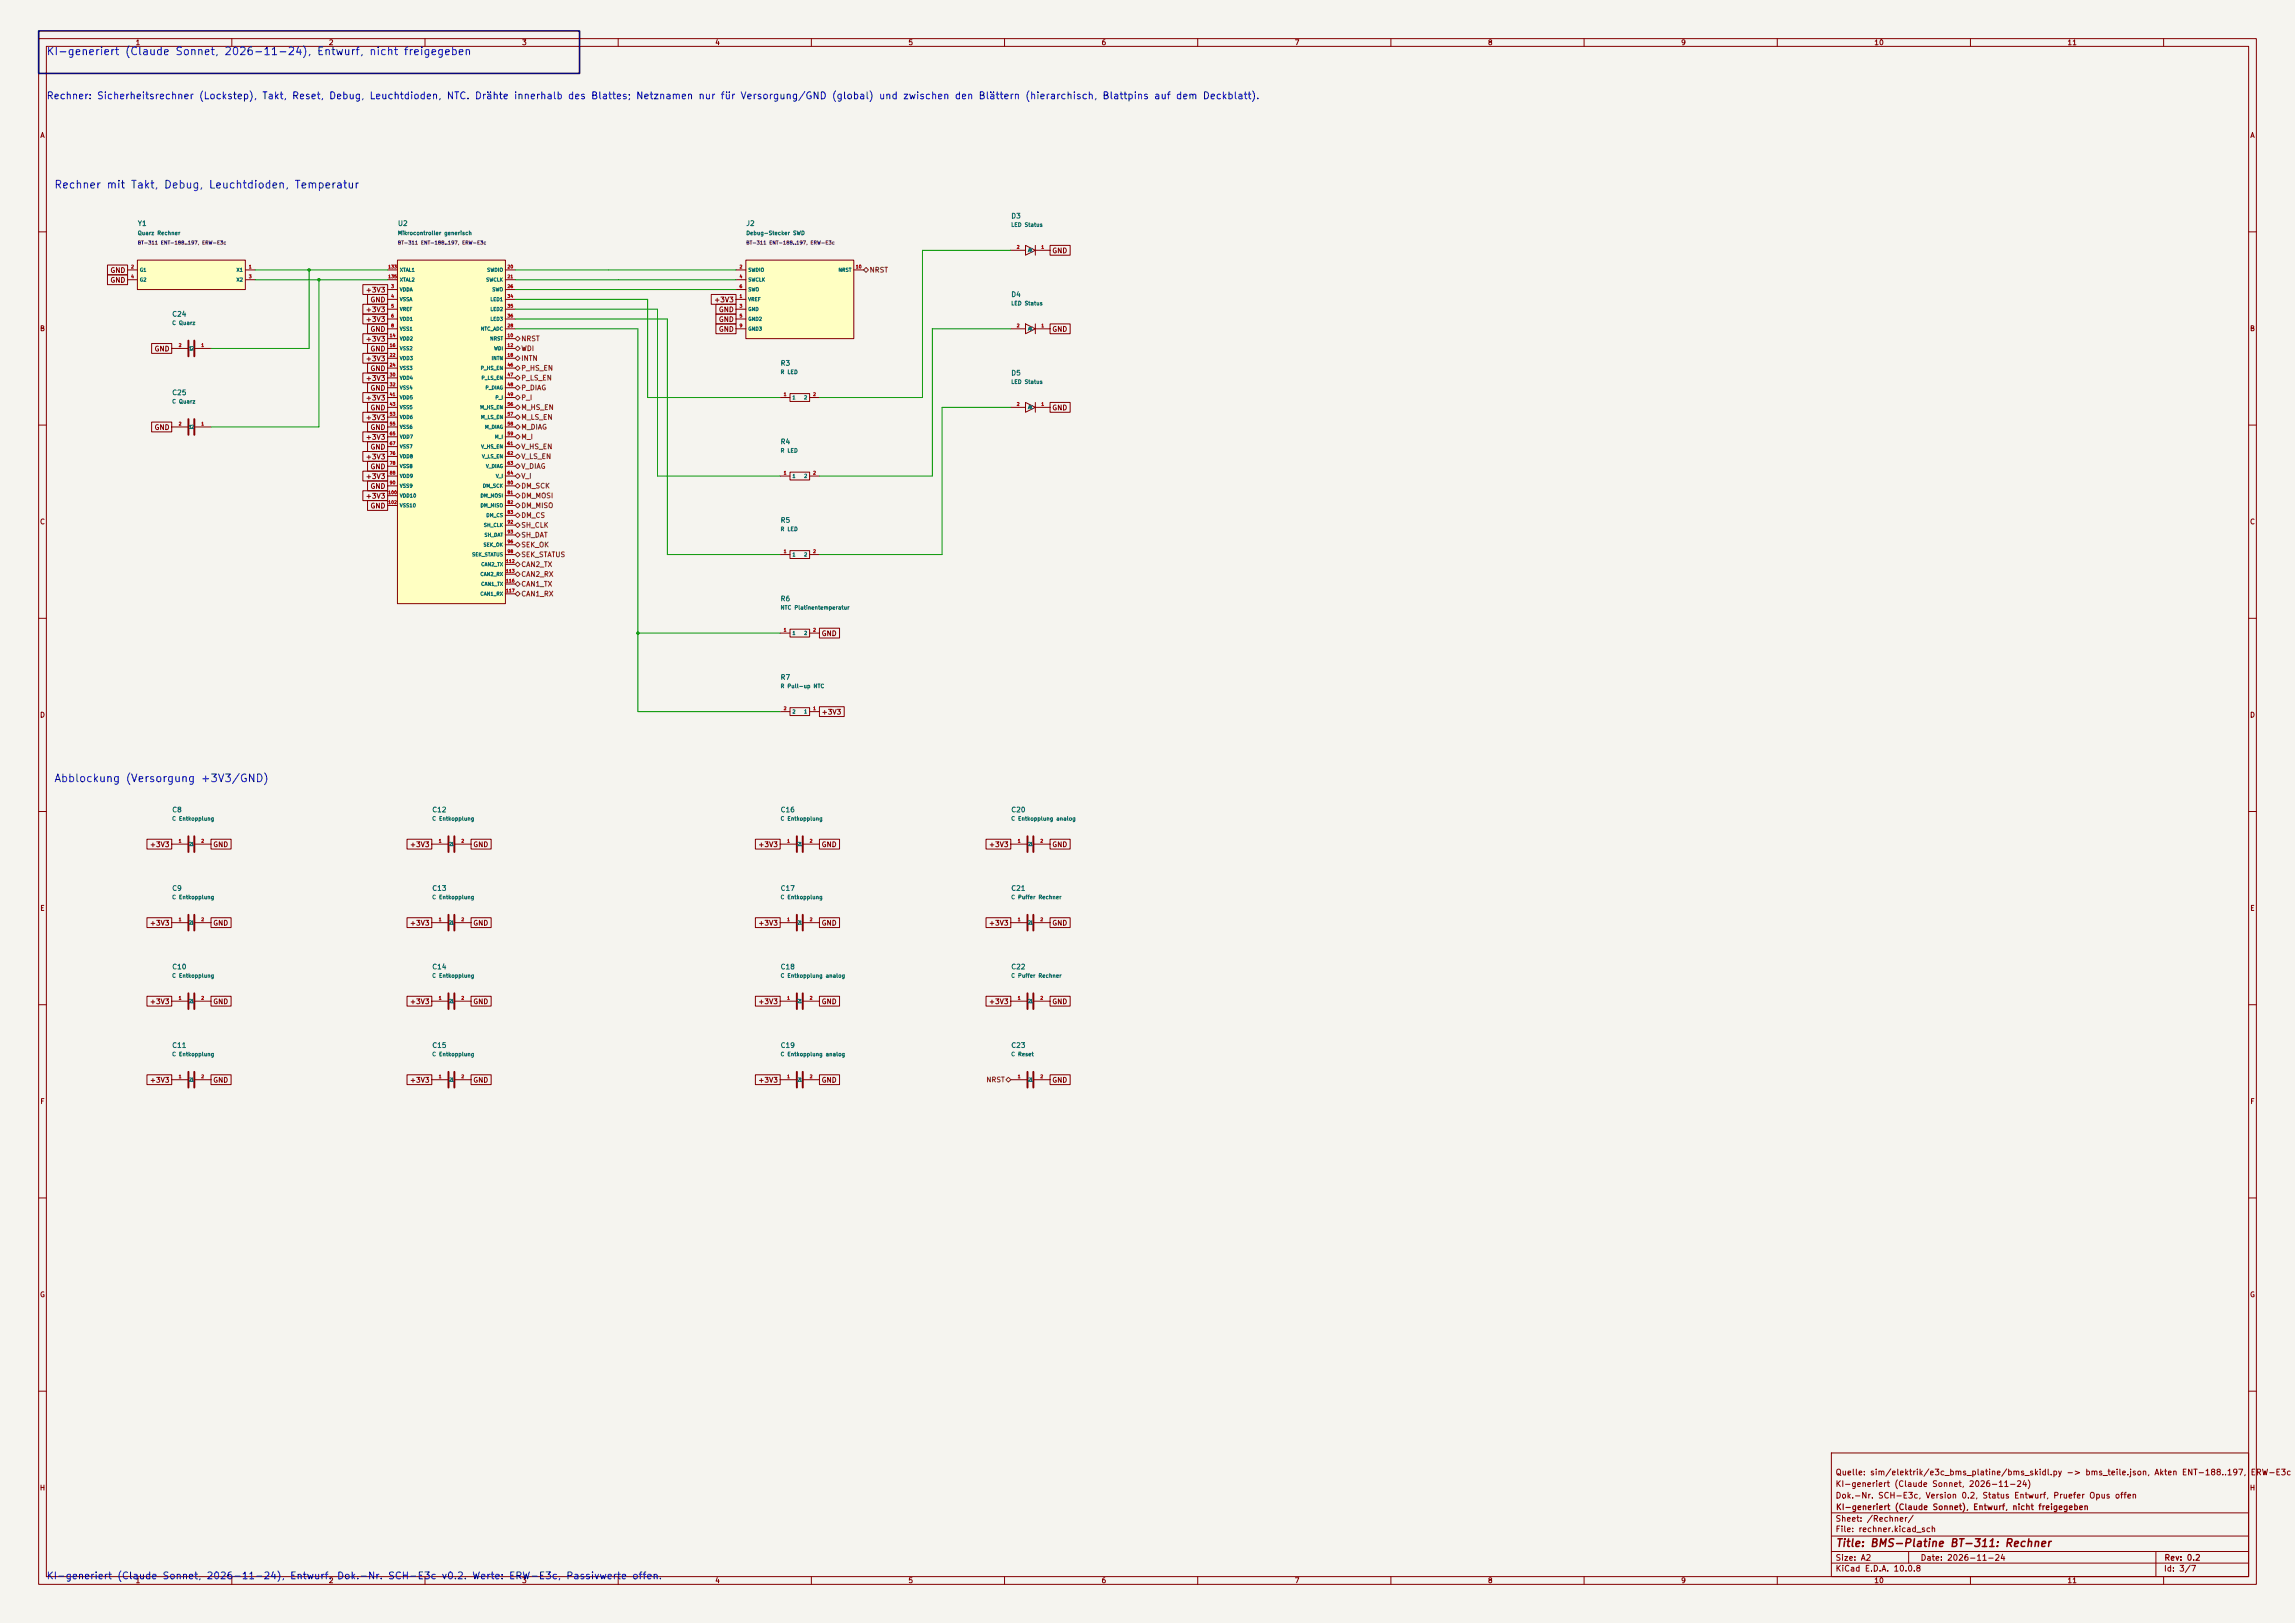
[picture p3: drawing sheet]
<svg xmlns="http://www.w3.org/2000/svg" width="594mm" height="420mm" viewBox="0 0 594 420" stroke-linecap="round" stroke-linejoin="round" font-family="sans-serif">
<defs><g id="words">
<g font-size="2" fill="#0000c2">
<text x="11.9" y="14.8">KI-generiert (Claude Sonnet, 2026-11-24), Entwurf, nicht freigegeben</text>
<text x="13.9" y="49.3">Rechner mit Takt, Debug, Leuchtdioden, Temperatur</text>
<text x="13.9" y="202.9">Abblockung (Versorgung +3V3/GND)</text>
</g>
<text font-size="2" fill="#840000" x="475" y="400.8">Title: BMS-Platine BT-311: Rechner</text>
<g font-size="1.8" fill="#0000c2">
<text x="11.9" y="26.1">Rechner: Sicherheitsrechner (Lockstep), Takt, Reset, Debug, Leuchtdioden, NTC. Drähte innerhalb des Blattes; Netznamen nur für Versorgung/GND (global) und zwischen den Blättern (hierarchisch, Blattpins auf dem Deckblatt).</text>
<text x="11.9" y="409.1">KI-generiert (Claude Sonnet, 2026-11-24), Entwurf. Dok.-Nr. SCH-E3c v0.2. Werte: ERW-E3c, Passivwerte offen.</text>
</g>
<g font-size="1.5" fill="#840000">
<text x="475" y="382.1">Quelle: sim/elektrik/e3c_bms_platine/bms_skidl.py -&gt; bms_teile.json, Akten ENT-188..197,</text>
<text x="582.4" y="382.1">ERW-E3c</text>
<text x="475" y="388.1">Dok.-Nr. SCH-E3c, Version 0.2, Status Entwurf, Pruefer Opus offen</text>
<text x="475" y="385.1">KI-generiert (Claude Sonnet, 2026-11-24)</text>
<text x="475" y="394.1">Sheet: /Rechner/</text>
<text x="475.1" y="391.1">KI-generiert (Claude Sonnet), Entwurf, nicht freigegeben</text>
<text x="475" y="396.8">File: rechner.kicad_sch</text>
<text x="475" y="407">KiCad E.D.A. 10.0.8</text>
<text x="475" y="404.2">Size: A2</text>
<text x="497" y="404.2">Date: 2026-11-24</text>
<text x="560" y="407">Id: 3/7</text>
<text x="560.1" y="404.2">Rev: 0.2</text>
</g>
<g font-size="1.3" fill="#840000">
<text x="35" y="12">1</text>
<text x="85" y="12">2</text>
<text x="135" y="12">3</text>
<text x="185" y="12">4</text>
<text x="235" y="12">5</text>
<text x="285" y="12">6</text>
<text x="335" y="12">7</text>
<text x="385" y="12">8</text>
<text x="435" y="12">9</text>
<text x="485" y="12">10</text>
<text x="535" y="12">11</text>
<text x="10.3" y="36">A</text>
<text x="582.3" y="36">A</text>
<text x="272.2" y="65.8">GND</text>
<text x="28.4" y="70.9">GND</text>
<text x="28.4" y="73.4">GND</text>
<text x="94.5" y="76">+3V3</text>
<text x="94.5" y="83.6">+3V3</text>
<text x="94.5" y="81.1">+3V3</text>
<text x="95.8" y="78.5">GND</text>
<text x="184.7" y="78.5">+3V3</text>
<text x="185.9" y="81.1">GND</text>
<text x="185.9" y="83.6">GND</text>
<text x="10.2" y="86">B</text>
<text x="94.5" y="88.7">+3V3</text>
<text x="95.8" y="86.1">GND</text>
<text x="185.9" y="86.1">GND</text>
<text x="272.2" y="86.1">GND</text>
<text x="582.2" y="86">B</text>
<text x="39.9" y="91.2">GND</text>
<text x="94.5" y="93.8">+3V3</text>
<text x="95.8" y="91.2">GND</text>
<text x="94.5" y="98.8">+3V3</text>
<text x="95.8" y="101.4">GND</text>
<text x="95.8" y="96.3">GND</text>
<text x="94.5" y="103.9">+3V3</text>
<text x="95.8" y="106.5">GND</text>
<text x="272.2" y="106.5">GND</text>
<text x="39.9" y="111.5">GND</text>
<text x="94.5" y="109">+3V3</text>
<text x="95.8" y="111.5">GND</text>
<text x="94.5" y="119.2">+3V3</text>
<text x="94.5" y="114.1">+3V3</text>
<text x="95.8" y="116.6">GND</text>
<text x="94.5" y="124.2">+3V3</text>
<text x="95.8" y="121.7">GND</text>
<text x="94.5" y="129.3">+3V3</text>
<text x="95.8" y="126.8">GND</text>
<text x="95.8" y="131.9">GND</text>
<text x="10.2" y="136">C</text>
<text x="582.2" y="136">C</text>
<text x="212.5" y="164.9">GND</text>
<text x="10.2" y="186">D</text>
<text x="212.5" y="185.2">+3V3</text>
<text x="582.2" y="186">D</text>
<text x="38.7" y="219.5">+3V3</text>
<text x="55.1" y="219.5">GND</text>
<text x="106" y="219.5">+3V3</text>
<text x="122.4" y="219.5">GND</text>
<text x="196.1" y="219.5">+3V3</text>
<text x="212.5" y="219.5">GND</text>
<text x="255.8" y="219.5">+3V3</text>
<text x="272.2" y="219.5">GND</text>
<text x="10.3" y="236">E</text>
<text x="38.7" y="239.8">+3V3</text>
<text x="55.1" y="239.8">GND</text>
<text x="106" y="239.8">+3V3</text>
<text x="122.4" y="239.8">GND</text>
<text x="196.1" y="239.8">+3V3</text>
<text x="212.5" y="239.8">GND</text>
<text x="255.8" y="239.8">+3V3</text>
<text x="272.2" y="239.8">GND</text>
<text x="582.3" y="236">E</text>
<text x="38.7" y="260.1">+3V3</text>
<text x="55.1" y="260.1">GND</text>
<text x="106" y="260.1">+3V3</text>
<text x="122.4" y="260.1">GND</text>
<text x="196.1" y="260.1">+3V3</text>
<text x="212.5" y="260.1">GND</text>
<text x="255.8" y="260.1">+3V3</text>
<text x="272.2" y="260.1">GND</text>
<text x="38.7" y="280.5">+3V3</text>
<text x="55.1" y="280.5">GND</text>
<text x="106" y="280.5">+3V3</text>
<text x="122.4" y="280.5">GND</text>
<text x="196.1" y="280.5">+3V3</text>
<text x="212.5" y="280.5">GND</text>
<text x="272.2" y="280.5">GND</text>
<text x="10.3" y="286">F</text>
<text x="582.3" y="286">F</text>
<text x="10.2" y="336">G</text>
<text x="582.2" y="336">G</text>
<text x="10.2" y="386">H</text>
<text x="582.2" y="386">H</text>
<text x="35" y="410">1</text>
<text x="85" y="410">2</text>
<text x="135" y="410">3</text>
<text x="185" y="410">4</text>
<text x="235" y="410">5</text>
<text x="285" y="410">6</text>
<text x="335" y="410">7</text>
<text x="385" y="410">8</text>
<text x="435" y="410">9</text>
<text x="485" y="410">10</text>
<text x="535" y="410">11</text>
</g>
<g font-size="1.3" fill="#006464">
<text x="35.5" y="58.8">Y1</text>
<text x="102.9" y="58.8">U2</text>
<text x="193" y="58.8">J2</text>
<text x="261.6" y="56.8">D3</text>
<text x="261.6" y="77.2">D4</text>
<text x="44.4" y="82.2">C24</text>
<text x="201.9" y="94.9">R3</text>
<text x="261.6" y="97.5">D5</text>
<text x="44.4" y="102.6">C25</text>
<text x="201.9" y="115.3">R4</text>
<text x="201.9" y="135.6">R5</text>
<text x="201.9" y="155.9">R6</text>
<text x="201.9" y="176.2">R7</text>
<text x="44.4" y="210.5">C8</text>
<text x="111.7" y="210.5">C12</text>
<text x="201.9" y="210.5">C16</text>
<text x="261.6" y="210.5">C20</text>
<text x="44.4" y="230.8">C9</text>
<text x="111.7" y="230.8">C13</text>
<text x="201.9" y="230.8">C17</text>
<text x="261.6" y="230.8">C21</text>
<text x="44.4" y="251.1">C10</text>
<text x="111.7" y="251.1">C14</text>
<text x="201.9" y="251.1">C18</text>
<text x="261.6" y="251.1">C22</text>
<text x="44.4" y="271.5">C11</text>
<text x="111.7" y="271.5">C15</text>
<text x="201.9" y="271.5">C19</text>
<text x="261.6" y="271.5">C23</text>
</g>
<g font-size="1.3" fill="#725600">
<text x="225" y="70.8">NRST</text>
<text x="134.8" y="88.6">NRST</text>
<text x="134.8" y="93.7">INTN</text>
<text x="134.8" y="91.1">WDI</text>
<text x="134.8" y="101.3">P_DIAG</text>
<text x="134.8" y="98.8">P_LS_EN</text>
<text x="134.8" y="96.2">P_HS_EN</text>
<text x="134.8" y="106.4">M_HS_EN</text>
<text x="134.8" y="103.8">P_I</text>
<text x="134.8" y="114">M_I</text>
<text x="134.8" y="111.5">M_DIAG</text>
<text x="134.8" y="108.9">M_LS_EN</text>
<text x="134.8" y="119.1">V_LS_EN</text>
<text x="134.8" y="116.5">V_HS_EN</text>
<text x="134.8" y="124.2">V_I</text>
<text x="134.8" y="121.6">V_DIAG</text>
<text x="134.8" y="126.7">DM_SCK</text>
<text x="134.8" y="129.2">DM_MOSI</text>
<text x="134.8" y="131.8">DM_MISO</text>
<text x="134.8" y="136.9">SH_CLK</text>
<text x="134.8" y="134.3">DM_CS</text>
<text x="134.8" y="141.9">SEK_OK</text>
<text x="134.8" y="139.4">SH_DAT</text>
<text x="134.8" y="147">CAN2_TX</text>
<text x="134.8" y="149.6">CAN2_RX</text>
<text x="134.8" y="144.5">SEK_STATUS</text>
<text x="134.8" y="152.1">CAN1_TX</text>
<text x="134.8" y="154.6">CAN1_RX</text>
<text x="255.2" y="280.4">NRST</text>
</g>
<g font-size="1" fill="#006464">
<text x="261.6" y="58.9">LED Status</text>
<text x="35.5" y="61.1">Quarz Rechner</text>
<text x="102.9" y="61.1">Mikrocontroller generisch</text>
<text x="193" y="61.1">Debug-Stecker SWD</text>
<text x="261.6" y="79.2">LED Status</text>
<text x="44.4" y="84.3">C Quarz</text>
<text x="201.9" y="97">R LED</text>
<text x="261.6" y="99.6">LED Status</text>
<text x="44.4" y="104.6">C Quarz</text>
<text x="201.9" y="117.3">R LED</text>
<text x="201.9" y="137.7">R LED</text>
<text x="201.9" y="158">NTC Platinentemperatur</text>
<text x="201.9" y="178.3">R Pull-up NTC</text>
<text x="44.4" y="212.6">C Entkopplung</text>
<text x="111.7" y="212.6">C Entkopplung</text>
<text x="201.9" y="212.6">C Entkopplung</text>
<text x="261.6" y="212.6">C Entkopplung analog</text>
<text x="44.4" y="232.9">C Entkopplung</text>
<text x="111.7" y="232.9">C Entkopplung</text>
<text x="201.9" y="232.9">C Entkopplung</text>
<text x="261.6" y="232.9">C Puffer Rechner</text>
<text x="44.4" y="253.2">C Entkopplung</text>
<text x="111.7" y="253.2">C Entkopplung</text>
<text x="201.9" y="253.2">C Entkopplung analog</text>
<text x="261.6" y="253.2">C Puffer Rechner</text>
<text x="44.4" y="273.6">C Entkopplung</text>
<text x="111.7" y="273.6">C Entkopplung</text>
<text x="201.9" y="273.6">C Entkopplung analog</text>
<text x="261.6" y="273.6">C Reset</text>
</g>
<g font-size=".9" fill="#840084">
<text x="35.5" y="63.5">BT-311 ENT-188..197, ERW-E3c</text>
<text x="102.9" y="63.5">BT-311 ENT-188..197, ERW-E3c</text>
<text x="193" y="63.5">BT-311 ENT-188..197, ERW-E3c</text>
</g>
<g font-size=".9" fill="#006464">
<text x="265.9" y="65.5">A</text>
<text x="266.4" y="65.5">K</text>
<text x="36.1" y="70.5">G1</text>
<text x="61.1" y="70.5">X1</text>
<text x="103.4" y="70.5">XTAL1</text>
<text x="126" y="70.5">SWDIO</text>
<text x="193.6" y="70.5">SWDIO</text>
<text x="216.9" y="70.5">NRST</text>
<text x="36.1" y="73.1">G2</text>
<text x="61.1" y="73.1">X2</text>
<text x="103.4" y="75.6">VDDA</text>
<text x="103.4" y="73.1">XTAL2</text>
<text x="125.7" y="73.1">SWCLK</text>
<text x="127.3" y="75.6">SWO</text>
<text x="193.6" y="73.1">SWCLK</text>
<text x="193.6" y="75.6">SWO</text>
<text x="103.4" y="78.2">VSSA</text>
<text x="103.4" y="80.7">VREF</text>
<text x="103.4" y="83.2">VDD1</text>
<text x="126.8" y="78.2">LED1</text>
<text x="126.8" y="80.7">LED2</text>
<text x="126.8" y="83.2">LED3</text>
<text x="193.6" y="78.2">VREF</text>
<text x="193.6" y="80.7">GND</text>
<text x="193.6" y="83.2">GND2</text>
<text x="103.4" y="85.8">VSS1</text>
<text x="103.4" y="88.3">VDD2</text>
<text x="124.3" y="85.8">NTC_ADC</text>
<text x="126.7" y="88.3">NRST</text>
<text x="193.6" y="85.8">GND3</text>
<text x="265.9" y="85.8">A</text>
<text x="266.4" y="85.8">K</text>
<text x="48.7" y="90.9">1</text>
<text x="49.3" y="90.9">2</text>
<text x="103.4" y="90.9">VSS2</text>
<text x="103.4" y="93.4">VDD3</text>
<text x="103.4" y="95.9">VSS3</text>
<text x="124.3" y="95.9">P_HS_EN</text>
<text x="127.1" y="93.4">INTN</text>
<text x="127.8" y="90.9">WDI</text>
<text x="103.4" y="98.5">VDD4</text>
<text x="103.4" y="101">VSS4</text>
<text x="124.5" y="98.5">P_LS_EN</text>
<text x="125.5" y="101">P_DIAG</text>
<text x="103.4" y="103.6">VDD5</text>
<text x="103.4" y="106.1">VSS5</text>
<text x="124.2" y="106.1">M_HS_EN</text>
<text x="128.1" y="103.6">P_I</text>
<text x="205" y="103.6">1</text>
<text x="208" y="103.6">2</text>
<text x="265.9" y="106.1">A</text>
<text x="266.4" y="106.1">K</text>
<text x="48.7" y="111.2">1</text>
<text x="49.3" y="111.2">2</text>
<text x="103.4" y="108.6">VDD6</text>
<text x="103.4" y="111.2">VSS6</text>
<text x="103.4" y="113.7">VDD7</text>
<text x="124.4" y="108.6">M_LS_EN</text>
<text x="125.4" y="111.2">M_DIAG</text>
<text x="128" y="113.7">M_I</text>
<text x="103.4" y="116.3">VSS7</text>
<text x="103.4" y="118.8">VDD8</text>
<text x="124.4" y="116.3">V_HS_EN</text>
<text x="124.6" y="118.8">V_LS_EN</text>
<text x="103.4" y="121.3">VSS8</text>
<text x="103.4" y="123.9">VDD9</text>
<text x="125.7" y="121.3">V_DIAG</text>
<text x="128.2" y="123.9">V_I</text>
<text x="205" y="123.9">1</text>
<text x="208" y="123.9">2</text>
<text x="103.4" y="126.4">VSS9</text>
<text x="103.4" y="129">VDD10</text>
<text x="103.4" y="131.5">VSS10</text>
<text x="124.2" y="129">DM_MOSI</text>
<text x="124.2" y="131.5">DM_MISO</text>
<text x="124.8" y="126.4">DM_SCK</text>
<text x="125.1" y="136.6">SH_CLK</text>
<text x="125.7" y="134">DM_CS</text>
<text x="125" y="141.7">SEK_OK</text>
<text x="125.3" y="139.1">SH_DAT</text>
<text x="122.1" y="144.2">SEK_STATUS</text>
<text x="124.2" y="149.3">CAN2_RX</text>
<text x="124.4" y="146.7">CAN2_TX</text>
<text x="205" y="144.2">1</text>
<text x="208" y="144.2">2</text>
<text x="124.2" y="154.4">CAN1_RX</text>
<text x="124.4" y="151.8">CAN1_TX</text>
<text x="205" y="164.5">1</text>
<text x="208" y="164.5">2</text>
<text x="205" y="184.8">2</text>
<text x="208" y="184.8">1</text>
<text x="48.7" y="219.1">2</text>
<text x="49.3" y="219.1">1</text>
<text x="116.1" y="219.1">2</text>
<text x="116.6" y="219.1">1</text>
<text x="206.2" y="219.1">2</text>
<text x="206.8" y="219.1">1</text>
<text x="265.9" y="219.1">2</text>
<text x="266.4" y="219.1">1</text>
<text x="48.7" y="239.4">2</text>
<text x="49.3" y="239.4">1</text>
<text x="116.1" y="239.4">2</text>
<text x="116.6" y="239.4">1</text>
<text x="206.2" y="239.4">2</text>
<text x="206.8" y="239.4">1</text>
<text x="265.9" y="239.4">2</text>
<text x="266.4" y="239.4">1</text>
<text x="48.7" y="259.8">2</text>
<text x="49.3" y="259.8">1</text>
<text x="116.1" y="259.8">2</text>
<text x="116.6" y="259.8">1</text>
<text x="206.2" y="259.8">2</text>
<text x="206.8" y="259.8">1</text>
<text x="265.9" y="259.8">2</text>
<text x="266.4" y="259.8">1</text>
<text x="48.7" y="280.1">2</text>
<text x="49.3" y="280.1">1</text>
<text x="116.1" y="280.1">2</text>
<text x="116.6" y="280.1">1</text>
<text x="206.2" y="280.1">2</text>
<text x="206.8" y="280.1">1</text>
<text x="265.9" y="280.1">2</text>
<text x="266.4" y="280.1">1</text>
</g>
<g font-size=".8" fill="#a90000">
<text x="263.1" y="64.6">2</text>
<text x="269.4" y="64.6">1</text>
<text x="33.8" y="69.6">2</text>
<text x="64.3" y="69.6">1</text>
<text x="100.4" y="69.6">133</text>
<text x="131.2" y="69.6">20</text>
<text x="191.3" y="69.6">2</text>
<text x="221.4" y="69.6">10</text>
<text x="33.8" y="72.2">4</text>
<text x="64.3" y="72.2">3</text>
<text x="100.4" y="72.2">135</text>
<text x="101.1" y="74.7">3</text>
<text x="101.1" y="77.3">4</text>
<text x="131.2" y="72.2">21</text>
<text x="131.2" y="74.7">26</text>
<text x="131.2" y="77.3">34</text>
<text x="191.3" y="77.3">1</text>
<text x="191.3" y="72.2">4</text>
<text x="191.3" y="74.7">6</text>
<text x="101.1" y="79.8">5</text>
<text x="101.1" y="82.3">6</text>
<text x="131.2" y="79.8">35</text>
<text x="131.2" y="82.3">36</text>
<text x="191.3" y="79.8">3</text>
<text x="191.3" y="82.3">5</text>
<text x="46.1" y="90">2</text>
<text x="52" y="90">1</text>
<text x="100.8" y="87.4">14</text>
<text x="100.8" y="90">16</text>
<text x="101.1" y="84.9">8</text>
<text x="131.2" y="87.4">10</text>
<text x="131.2" y="90">12</text>
<text x="131.2" y="84.9">28</text>
<text x="191.3" y="84.9">9</text>
<text x="263.1" y="84.9">2</text>
<text x="269.4" y="84.9">1</text>
<text x="100.8" y="92.5">22</text>
<text x="100.8" y="95">24</text>
<text x="131.2" y="92.5">18</text>
<text x="131.2" y="95">46</text>
<text x="100.8" y="97.6">30</text>
<text x="100.8" y="100.1">32</text>
<text x="131.2" y="97.6">47</text>
<text x="131.2" y="100.1">48</text>
<text x="100.8" y="102.7">41</text>
<text x="100.8" y="105.2">43</text>
<text x="100.8" y="107.7">53</text>
<text x="131.2" y="102.7">49</text>
<text x="131.2" y="105.2">56</text>
<text x="131.2" y="107.7">57</text>
<text x="202.7" y="102.7">1</text>
<text x="210.4" y="102.7">2</text>
<text x="263.1" y="105.2">2</text>
<text x="269.4" y="105.2">1</text>
<text x="46.1" y="110.3">2</text>
<text x="52" y="110.3">1</text>
<text x="100.8" y="110.3">55</text>
<text x="100.8" y="112.8">65</text>
<text x="131.2" y="110.3">58</text>
<text x="131.2" y="112.8">59</text>
<text x="100.8" y="115.4">67</text>
<text x="100.8" y="117.9">76</text>
<text x="131.2" y="115.4">61</text>
<text x="131.2" y="117.9">62</text>
<text x="100.8" y="120.4">78</text>
<text x="100.8" y="123">88</text>
<text x="100.8" y="125.5">90</text>
<text x="131.2" y="120.4">63</text>
<text x="131.2" y="123">64</text>
<text x="131.2" y="125.5">80</text>
<text x="202.7" y="123">1</text>
<text x="210.4" y="123">2</text>
<text x="100.4" y="128.1">100</text>
<text x="100.4" y="130.6">102</text>
<text x="131.2" y="128.1">81</text>
<text x="131.2" y="130.6">82</text>
<text x="131.2" y="133.1">83</text>
<text x="131.2" y="135.7">92</text>
<text x="131.2" y="138.2">93</text>
<text x="131.2" y="140.8">96</text>
<text x="131.2" y="143.3">98</text>
<text x="202.7" y="143.3">1</text>
<text x="210.4" y="143.3">2</text>
<text x="130.9" y="145.8">112</text>
<text x="130.9" y="148.4">113</text>
<text x="130.9" y="150.9">116</text>
<text x="130.9" y="153.5">117</text>
<text x="202.7" y="163.6">1</text>
<text x="210.4" y="163.6">2</text>
<text x="202.7" y="183.9">2</text>
<text x="210.4" y="183.9">1</text>
<text x="46.1" y="218.2">1</text>
<text x="52" y="218.2">2</text>
<text x="113.5" y="218.2">1</text>
<text x="119.3" y="218.2">2</text>
<text x="203.6" y="218.2">1</text>
<text x="209.5" y="218.2">2</text>
<text x="263.3" y="218.2">1</text>
<text x="269.2" y="218.2">2</text>
<text x="46.1" y="238.5">1</text>
<text x="52" y="238.5">2</text>
<text x="113.5" y="238.5">1</text>
<text x="119.3" y="238.5">2</text>
<text x="203.6" y="238.5">1</text>
<text x="209.5" y="238.5">2</text>
<text x="263.3" y="238.5">1</text>
<text x="269.2" y="238.5">2</text>
<text x="46.1" y="258.9">1</text>
<text x="52" y="258.9">2</text>
<text x="113.5" y="258.9">1</text>
<text x="119.3" y="258.9">2</text>
<text x="203.6" y="258.9">1</text>
<text x="209.5" y="258.9">2</text>
<text x="263.3" y="258.9">1</text>
<text x="269.2" y="258.9">2</text>
<text x="46.1" y="279.2">1</text>
<text x="52" y="279.2">2</text>
<text x="113.5" y="279.2">1</text>
<text x="119.3" y="279.2">2</text>
<text x="203.6" y="279.2">1</text>
<text x="209.5" y="279.2">2</text>
<text x="263.3" y="279.2">1</text>
<text x="269.2" y="279.2">2</text>
</g>
</g></defs>
<path d="M0 0h594v420h-594z" fill="#f5f4ef" stroke="#f5f4ef" stroke-width=".26"/>
<g fill="none" stroke="#840000" stroke-width=".26">
<path d="M10 10h574v400h-574zM12 12h570v396h-570zM60 10v2M110 10v2M160 10v2M210 10v2M260 10v2M310 10v2M360 10v2M410 10v2M460 10v2M510 10v2"/>
<path d="M560 10v2M10 60h2M582 60h2M261.6 85.1h3.8M265.4 83.8l2.6 1.3-2.6 1.3zM268 83.8v2.6M268 85.1h3.8M10 110h2M201.9 102.9h2.6M204.5 101.9h5v2h-5zM209.5 102.9h2.6M261.6 105.4h3.8"/>
<path d="M265.4 104.1l2.6 1.3-2.6 1.3zM268 104.1v2.6M268 105.4h3.8M582 110h2M201.9 123.2h2.6M204.5 122.2h5v2h-5zM209.5 123.2h2.6M201.9 143.5h2.6M204.5 142.5h5v2h-5zM209.5 143.5h2.6M10 160h2M201.9 163.8h2.6"/>
<path d="M204.5 162.8h5v2h-5zM209.5 163.8h2.6M582 160h2M201.9 184.2h2.6M204.5 183.1h5v2.1h-5zM209.5 184.2h2.6M10 210h2M201.9 218.4h4.3M207.8 218.4h4.3M261.6 218.4h4.3M267.5 218.4h4.3M582 210h2"/>
<path d="M201.9 238.8h4.3M207.8 238.8h4.3M261.6 238.8h4.3M267.5 238.8h4.3M201.9 259.1h4.3M207.8 259.1h4.3M261.6 259.1h4.3M267.5 259.1h4.3M10 260h2M201.9 279.4h4.3M207.8 279.4h4.3M261.6 279.4h4.3"/>
<path d="M267.5 279.4h4.3M582 260h2M10 310h2M582 310h2M10 360h2M474 376h108v32h-108zM582 360h2M474 397.5h108M474 391.5h108M60 408v2M110 408v2M160 408v2"/>
<path d="M210 408v2M260 408v2M310 408v2M360 408v2M410 408v2M460 408v2M474 404.5h108M474 401.5h108M494 401.5v3M510 408v2M558 401.5v6.5M560 408v2"/>
</g>
<g fill="none" stroke="#840000" stroke-width=".51">
<path d="M206.2 216.4v4.1M207.8 216.4v4.1M265.9 216.4v4.1M267.5 216.4v4.1M206.2 236.7v4.1M207.8 236.7v4.1M265.9 236.7v4.1M267.5 236.7v4.1M206.2 257v4.1M207.8 257v4.1M265.9 257v4.1M267.5 257v4.1"/>
<path d="M206.2 277.4v4M207.8 277.4v4M265.9 277.4v4M267.5 277.4v4"/>
</g>
<path d="M35.6 67.3h27.9v7.6h-27.9z" fill="#ffffc2"/>
<path d="M33 69.9h2.6M33 72.4h2.6M35.6 67.3h27.9v7.6h-27.9zM63.5 69.9h2.5M63.5 72.4h2.5M44.4 90.2h4.4M50.3 90.2h4.3M44.4 110.5h4.4M50.3 110.5h4.3" fill="none" stroke="#840000" stroke-width=".26"/>
<path d="M48.8 88.1v4.1M50.3 88.1v4.1M48.8 108.5v4M50.3 108.5v4" fill="none" stroke="#840000" stroke-width=".51"/>
<path d="M102.9 67.3h27.9v88.9h-27.9z" fill="#ffffc2"/>
<g fill="none" stroke="#840000" stroke-width=".26">
<path d="M100.3 74.9h2.6M100.3 77.5h2.6M100.3 69.9h2.6M100.3 72.4h2.6M102.9 67.3h27.9v88.9h-27.9zM130.8 74.9h2.5M130.8 77.5h2.5M130.8 69.9h2.5M130.8 72.4h2.5M100.3 80h2.6M100.3 82.6h2.6M100.3 85.1h2.6"/>
<path d="M100.3 87.6h2.6M100.3 90.2h2.6M100.3 92.7h2.6M100.3 95.3h2.6M100.3 97.8h2.6M130.8 80h2.5M130.8 82.6h2.5M130.8 85.1h2.5M130.8 87.6h2.5M130.8 90.2h2.5M130.8 92.7h2.5M130.8 95.3h2.5"/>
<path d="M130.8 97.8h2.5M100.3 100.3h2.6M100.3 102.9h2.6M100.3 105.4h2.6M100.3 108h2.6M100.3 110.5h2.6M100.3 113h2.6M100.3 115.6h2.6M100.3 118.1h2.6M130.8 100.3h2.5M130.8 102.9h2.5M130.8 105.4h2.5"/>
<path d="M130.8 108h2.5M130.8 110.5h2.5M130.8 113h2.5M130.8 115.6h2.5M130.8 118.1h2.5M100.3 120.7h2.6M100.3 123.2h2.6M100.3 125.7h2.6M100.3 128.3h2.6M100.3 130.8h2.6M130.8 120.7h2.5M130.8 123.2h2.5"/>
<path d="M130.8 125.7h2.5M130.8 128.3h2.5M130.8 130.8h2.5M130.8 133.4h2.5M130.8 135.9h2.5M130.8 138.4h2.5M130.8 141h2.5M130.8 143.5h2.5M130.8 146.1h2.5M130.8 148.6h2.5M130.8 151.1h2.5M130.8 153.7h2.5"/>
</g>
<path d="M193 67.3h28v20.3h-28z" fill="#ffffc2"/>
<g fill="none" stroke="#840000" stroke-width=".26">
<path d="M27.8 68.6h5.2v2.5h-5.2zM27.8 71.1h5.2v2.6h-5.2zM93.9 73.7h6.4v2.5h-6.4zM93.9 78.7h6.4v2.6h-6.4zM95.1 76.2h5.2v2.5h-5.2zM184.1 76.2h6.4v2.5h-6.4zM185.3 78.7h5.2v2.6h-5.2zM190.5 77.5h2.5M190.5 69.9h2.5M190.5 72.4h2.5M190.5 74.9h2.5M193 67.3h28v20.3h-28z"/>
<path d="M221 69.9h2.5M261.6 64.8h3.8M265.4 63.5l2.6 1.3-2.6 1.2zM268 63.5v2.5M268 64.8h3.8M271.8 63.5h5.2v2.5h-5.2zM39.2 88.9h5.2v2.5h-5.2zM93.9 96.5h6.4v2.6h-6.4zM93.9 91.4h6.4v2.6h-6.4zM93.9 86.4h6.4v2.5h-6.4zM93.9 81.3h6.4v2.5h-6.4zM95.1 99.1h5.2v2.5h-5.2z"/>
<path d="M95.1 94h5.2v2.5h-5.2zM95.1 88.9h5.2v2.5h-5.2zM95.1 83.8h5.2v2.6h-5.2zM185.3 81.3h5.2v2.5h-5.2zM185.3 83.8h5.2v2.6h-5.2zM190.5 80h2.5M190.5 82.6h2.5M190.5 85.1h2.5M271.8 83.8h5.2v2.6h-5.2zM39.2 109.2h5.2v2.6h-5.2zM93.9 116.8h6.4v2.6h-6.4zM93.9 101.6h6.4v2.5h-6.4z"/>
<path d="M93.9 111.8h6.4v2.5h-6.4zM93.9 106.7h6.4v2.5h-6.4zM95.1 119.4h5.2v2.5h-5.2zM95.1 104.1h5.2v2.6h-5.2zM95.1 114.3h5.2v2.5h-5.2zM95.1 109.2h5.2v2.6h-5.2zM271.8 104.1h5.2v2.6h-5.2zM93.9 127h6.4v2.5h-6.4zM93.9 121.9h6.4v2.6h-6.4zM95.1 124.5h5.2v2.5h-5.2zM95.1 129.5h5.2v2.6h-5.2zM212.1 162.6h5.2v2.5h-5.2z"/>
<path d="M212.1 182.9h6.4v2.5h-6.4zM38 217.2h6.4v2.5h-6.4zM44.4 218.4h4.4M50.3 218.4h4.3M54.6 217.2h5.2v2.5h-5.2zM105.3 217.2h6.5v2.5h-6.5zM111.8 218.4h4.3M117.6 218.4h4.3M121.9 217.2h5.2v2.5h-5.2zM195.5 217.2h6.4v2.5h-6.4zM212.1 217.2h5.2v2.5h-5.2zM255.2 217.2h6.4v2.5h-6.4z"/>
<path d="M271.8 217.2h5.2v2.5h-5.2zM38 237.5h6.4v2.5h-6.4zM44.4 238.8h4.4M50.3 238.8h4.3M54.6 237.5h5.2v2.5h-5.2zM105.3 237.5h6.5v2.5h-6.5zM111.8 238.8h4.3M117.6 238.8h4.3M121.9 237.5h5.2v2.5h-5.2zM195.5 237.5h6.4v2.5h-6.4zM212.1 237.5h5.2v2.5h-5.2zM255.2 237.5h6.4v2.5h-6.4z"/>
<path d="M271.8 237.5h5.2v2.5h-5.2zM38 257.8h6.4v2.6h-6.4zM44.4 259.1h4.4M50.3 259.1h4.3M54.6 257.8h5.2v2.6h-5.2zM105.3 257.8h6.5v2.6h-6.5zM111.8 259.1h4.3M117.6 259.1h4.3M121.9 257.8h5.2v2.6h-5.2zM195.5 257.8h6.4v2.6h-6.4zM212.1 257.8h5.2v2.6h-5.2zM255.2 257.8h6.4v2.6h-6.4z"/>
<path d="M271.8 257.8h5.2v2.6h-5.2zM38 278.1h6.4v2.6h-6.4zM44.4 279.4h4.4M50.3 279.4h4.3M54.6 278.1h5.2v2.6h-5.2zM105.3 278.1h6.5v2.6h-6.5zM111.8 279.4h4.3M117.6 279.4h4.3M121.9 278.1h5.2v2.6h-5.2zM195.5 278.1h6.4v2.6h-6.4zM212.1 278.1h5.2v2.6h-5.2zM271.8 278.1h5.2v2.6h-5.2z"/>
</g>
<g fill="none" stroke="#840000" stroke-width=".51">
<path d="M48.8 216.4v4.1M50.3 216.4v4.1M116.1 216.4v4.1M117.6 216.4v4.1M48.8 236.7v4.1M50.3 236.7v4.1M116.1 236.7v4.1M117.6 236.7v4.1M48.8 257v4.1M50.3 257v4.1M116.1 257v4.1M117.6 257v4.1"/>
<path d="M48.8 277.4v4M50.3 277.4v4M116.1 277.4v4M117.6 277.4v4"/>
</g>
<g fill="none" stroke="#725600" stroke-width=".26">
<path d="M223.5 69.9l.7-.7 .6 .7-.6 .6zM133.3 97.8l.7-.6 .6 .6-.6 .6zM133.3 92.7l.7-.6 .6 .6-.6 .6zM133.3 90.2l.7-.7 .6 .7-.6 .6zM133.3 87.6l.7-.6 .6 .6-.6 .7zM134 94.6l.6 .7-.6 .6-.7-.6zM133.3 115.6l.7-.7 .6 .7-.6 .6zM133.3 113l.7-.6 .6 .6-.6 .7zM133.3 110.5l.7-.6 .6 .6-.6 .6zM133.3 108l.7-.7 .6 .7-.6 .6zM133.3 105.4l.7-.6 .6 .6-.6 .6zM133.3 102.9l.7-.7 .6 .7-.6 .6z"/>
<path d="M133.3 100.3l.7-.6 .6 .6-.6 .7zM134 117.5l.6 .6-.6 .6-.7-.6zM133.3 125.7l.7-.6 .6 .6-.6 .7zM133.3 123.2l.7-.6 .6 .6-.6 .6zM133.3 120.7l.7-.7 .6 .7-.6 .6zM133.3 128.3l.7-.7 .6 .7-.6 .6zM133.3 138.4l.7-.6 .6 .6-.6 .7zM133.3 133.4l.7-.7 .6 .7-.6 .6zM133.3 130.8l.7-.6 .6 .6-.6 .6zM134 135.3l.6 .6-.6 .6-.7-.6zM133.3 151.1l.7-.6 .6 .6-.6 .7zM133.3 146.1l.7-.7 .6 .7-.6 .6z"/>
<path d="M133.3 148.6l.7-.6 .6 .6-.6 .6zM133.3 143.5l.7-.6 .6 .6-.6 .6zM133.3 141l.7-.7 .6 .7-.6 .6zM133.3 153.7l.7-.7 .6 .7-.6 .6zM260.3 279.4l.7-.6 .6 .6-.6 .6z"/>
</g>
<g fill="none" stroke="#009600" stroke-width=".26">
<path d="M66 72.4h34.3M66 69.9h34.3M80 69.9v20.3h-25.4M82.5 72.4v38.1h-27.9M133.3 72.4h57.2M133.3 69.9h57.2M133.3 77.5h34.3v25.4h34.3M133.3 74.9h57.2M261.6 64.8h-22.8v38.1h-26.7M133.3 82.6h39.4v60.9h29.2M133.3 85.1h31.8v99.1h36.8M133.3 80h36.9v43.2h31.7"/>
<path d="M261.6 85.1h-20.3v38.1h-29.2M261.6 105.4h-17.8v38.1h-31.7M165.1 163.8h36.8"/>
</g>
<path d="M10 8h140v11h-140z" fill="none" stroke="#000" stroke-width=".4"/>
<g fill="#009600">
<circle cx="80" cy="69.9" r=".46"/>
<circle cx="82.5" cy="72.4" r=".46"/>
<circle cx="165.1" cy="163.8" r=".46"/>
</g>
<use href="#words"/>
</svg>
